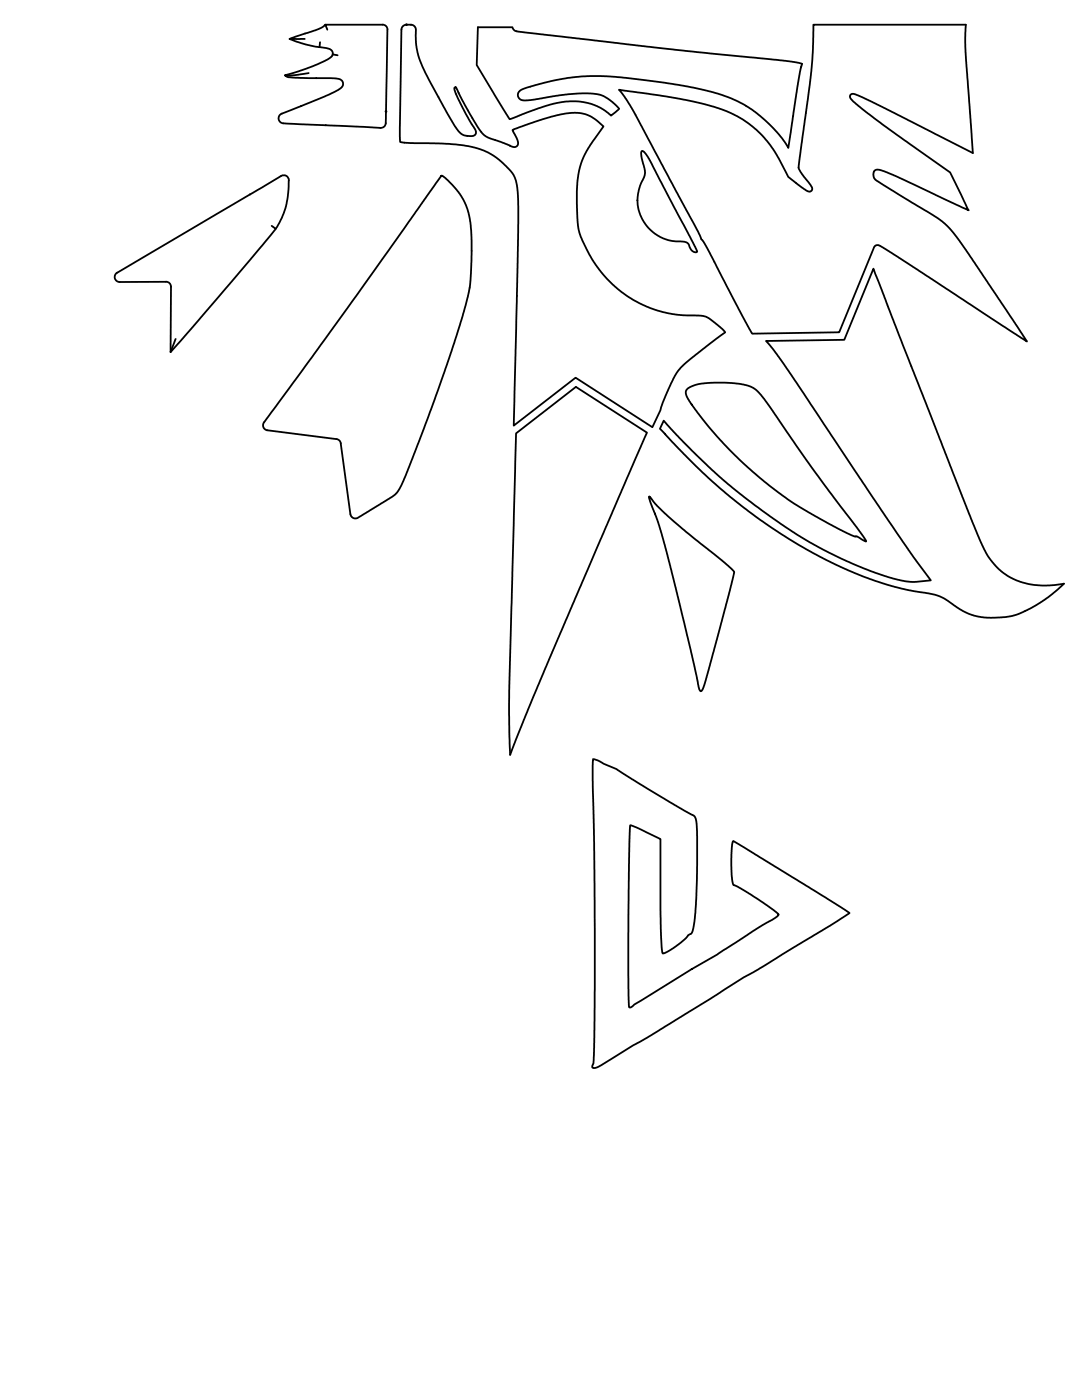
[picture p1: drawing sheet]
<svg xmlns="http://www.w3.org/2000/svg" width="216mm" height="279mm" viewBox="0 0 216 279" stroke-linecap="round" stroke-linejoin="round" font-family="sans-serif">
<!-- layer: Visible -->
<g fill="none" stroke="#000" stroke-width=".36">
<path d="M60.8 7.8h-3l3.3 1.1 2.7 .5M61.6 14.6l-4.6 .6M63.1 15.6h.1M63.8 9.4l1.4 .2 .7 .3 .5 .6-.1 .7-1.1 .8-1.9 .8-3.7 1.4-2.7 .8 .3 .3a24.7 24.7 0 0 0 5.9 .3h3l1.5 .2 .7 .4 .2 .7-.5 .7-1.1 .7-6.8 2.9M63.9 8.4l-.1 1M64.9 4.9l-.5 .5-.9 .4-5.7 2M66.4 10.9l1 .1M76.3 4.9h-11.4l.4 1M76.3 4.9l.7 .3 .3 .7-.3 18.7M80.5 5.2l.5-.3h1.1l.4 .2 .4 .4 .2 4 .8 2.9 2 4.1 4.9 8.8 .7 .9 .9 .7 1.2 .3 .9-.1 .5-.5-.2-.8-1.9-3.2-1.5-2.8-.7-1.9a.32 .32 0 0 1 0-.3 .32 .32 0 0 1 .3-.2l2.8 5.4 1.6 2.7 1.1 1.3 1.2 .8 3 1 1.5 .7h.7a1.03 1.03 0 0 0 .3-1.5l-.8-1.6a.33 .33 0 0 1 0-.4 .33 .33 0 0 1 .4-.1l4.8-1.7 3.7-1 2.8-.5 2 .1a6.5 6.5 0 0 1 3.3 1.7l1 .9-3.1 4.4-1.1 2.4-.8 3-.3 3.1 .1 5.2 .3 2.7 .7 2.1 2 3.8 1.8 2.5 2.3 2.4 1.8 1.6 2.5 1.6 3.2 1.5 3.2 .9 2.4 .4 4.1 .2 1.3 .2 1.8 1.2 1.8 1.6a.31 .31 0 0 1 .3 .4 .31 .31 0 0 1-.4 .2l-6.4 5-2.6 2.4-.7 1.1-1.3 2.7-1 2.5-.5 1.5-1.6 3.5-15.3-9.9-12.4 9.5 .9-40.2-.1-6-.1-1.6-.4-1.6-.9-1.4-2.3-2.2-2.1-1.4-2.1-.8-1.9-.5-3.8-.5-9.4-.3a.45 .45 0 0 1-.5-.1 .45 .45 0 0 1 0-.6l.3-21.8zM87.5 19.4h.1M95.4 5.4l6.9 .1a1.87 1.87 0 0 0 1.9 .9l30.5 3.5 22 2.2 3 .5a.34 .34 0 0 1 .3 .3 .34 .34 0 0 1-.1 .3l-.7 3.5-1.9 12.8-1.7-2.5-3.1-3.1-3.1-2.5-3.3-1.7-3.8-1.3-4-.9-5.5-1-7.9-1-5.1-.3h-3.5l-2.9 .3-3.5 .7-4.8 1.3-1.3 .5-.5 .8 .1 .4 .2 .5 .9 .3 2.2-.1 6.6-1.1 4-.2 2.2 .3 .9 .2 .9 .6 1 .7 1.2 1.3-1.6 1.4-1.6-1.3-2.1-1-2.3-.5-2.1-.1-1.6 .2-3 .6-7.2 2.7a.61 .61 0 0 1-.7-.5l-6.2-10.2z"/>
<path d="M123.5 17.9l9.5 1.4 5.8 1.1 4.4 1.1 1.9 .7 2 1 3.1 2.1 1.5 1.4 1.4 1.5 1.9 2.8 2.3 4.3 3 2.4 .8 .4 .5 .1 .4-.3v-.5l-1.9-2.6-.7-1-.1-.5 2.6-19 .3-4.7 .1-4.7h30.4v5.5l1.4 20.1-20.6-10.4-2.9-1.3-.4-.1-.4 .2a1.09 1.09 0 0 0 .5 1.4l6.1 4.8 13.2 9.3 3.7 7.6-16.7-7.8-1.1-.3h-.6l-.5 .3-.1 .7 .2 .7 .4 .5 12 7.3 1.1 .8 1.4 1.3 3.3 4.4 12.2 18.3-25.7-16.9-3.9-2.4-.5 .1-.4 .3-7 17-17.3 .3-2.7-5-6.1-11.8-.9-1.5-.5-.5-.7-1.8-12.4-23.1-1.9-3.1zM49.9 38.8l-26.5 15.6M49.9 38.8h.1M56.1 35.1l-6.2 3.7M56.1 35.1a1.01 1.01 0 0 1 1.5 .9M57.6 36l-.2 3.1-.3 2-.8 2.3-1 1.9-9.4 11.2-11.9 13.8 .1-13.1-.1-.5-.4-.3-.5-.2-9.2 .1a1.01 1.01 0 0 1-1-.8 1.01 1.01 0 0 1 .5-1.1M60.1 21.2l-3.9 1.5a1 1 0 0 0-.6 1.1 1 1 0 0 0 .9 .8l8.5 .4M60.1 21.2h.1M65 25h.1M77 24.6a1.23 1.23 0 0 1-1.8 .9l-10.2-.5M93.2 27.1h.1M128.1 30.2l.5 .2 1.1 1.6 8.6 16.4 .8 1.9-.4 .1-.6-.3-.9-1.6-.7-.3h-.9a8.4 8.4 0 0 1-7.1-13l.2-1.1-.7-2.9z"/>
<path d="M54.2 45.1l.8 .6M35.1 67.6l-1.1 2.7M137 77.7l1-.6 1.4-.5 2.4-.2h2.9l2.6 .2 1.6 .3 .9 .3 1.1 .7 1.7 1.9 9.3 13.4 9.1 12.1 1.8 2.8-1.8-1h-.3l-.6-.2-2.5-1.2-8.3-4.7-3.9-2.7-3.9-3-4.8-4.4-5.2-5.6-2.3-2.9-1.9-2.7-.5-1.2zM67.1 87.6a1.01 1.01 0 0 1 .9 .9l1.9 14.1 .5 .7 .7 .2 7.2-4.4 .9-.8 .8-1.3 2.7-6.7 4.7-12.6 3.8-10.9 2.1-7.5 .6-3 .2-5.7-.1-4.5-.4-3.1-.6-2.1-1.2-2.2-1.6-1.8-2-1.8h-.2l-16.9 23.9-18.6 25.6 .1 .8 .7 .5 13.8 1.7M103 86.5l11.9-9.3 14.2 9.1-18.9 43.7-5.7 13.6-2.7 7-.2-12.7zM129.5 99.1l1.6 1.9 2.1 1.9 3.6 3.1 7.8 6.3 1.9 1.8-1.1 4.8-4.2 15.5-.8 2.8-.5 .7-.3-.1-.2-.9-1.6-7.5-4.8-19.3-1.5-5.2-1.7-4.6zM132.4 83.9l5.7 6 3.9 3.8 3.3 2.9 8.4 6.5 6.1 4.1 4.2 2.4 3.8 1.8 4.5 2 4.2 1.5 2.7 .8 2.2 .4h1.2l3.1-.3-3.5-4.7-5.4-8-19.5-29.1-2.9-4.1-1.6-1.8 15.7-.3 5.8-14.2 17.5 45 3.8 9.5 1.2 2.3 .9 1.4 1.5 1.7 2 1.5a15.6 15.6 0 0 0 11.1 1.5l-3.2 2.7-2.6 1.7-3.2 1.6-2.5 .6-3.9 .2-2.6-.4-2.3-1-3.3-2.2a15.8 15.8 0 0 0-5.9-1.7l-2.8-.5-3.2-.9-3.2-1.1-4.4-1.7-4.3-2-4.1-2.2-6.7-4.2-4.7-3.4-3.7-2.8-6.8-6.1-7.2-7.5zM118.3 151.5l1 .2 1.1 .7 2.6 1.1 6.2 3.9 9.2 5.3 .4 .7 .3 3.5v8.5l-.3 6.6-.5 3.4-.4 1-.6 .3-.5 .6-1.4 1.2-2.4 1.5a.58 .58 0 0 1-.8 .1l-.4-5.7v-17l-4.4-2.1-1.6-.6-.3 5.5-.1 12.7 .1 17.8a.35 .35 0 0 0 .2 .4 .35 .35 0 0 0 .5-.2l.3-.4 11.5-7.1 5.2-2.9 7.9-5.2 3.7-2.2 .5-.5v-.1l-.4-.5-2.5-1.8-4.2-2.7-1.9-.9-.3-1.7-.1-2 .2-4.6a.27 .27 0 0 1 0-.3 .27 .27 0 0 1 .4-.1l18.3 11.3 4.7 3-3.9 2.6-13.1 7.9-4.1 2.3-6.6 4.3-12.7 7.8-2.7 1.5-6.6 4.1-.8 .4h-.7l-.1-.3 .2-.7 .1-1.5 .2-13.1-.1-23.7-.3-18.1z"/>
</g>
<g fill="#000" stroke="#000" stroke-width=".2">
<circle cx="81.1" cy="4.9" r=".17"/>
<circle cx="77" cy="22.2" r=".17"/>
</g>
</svg>
